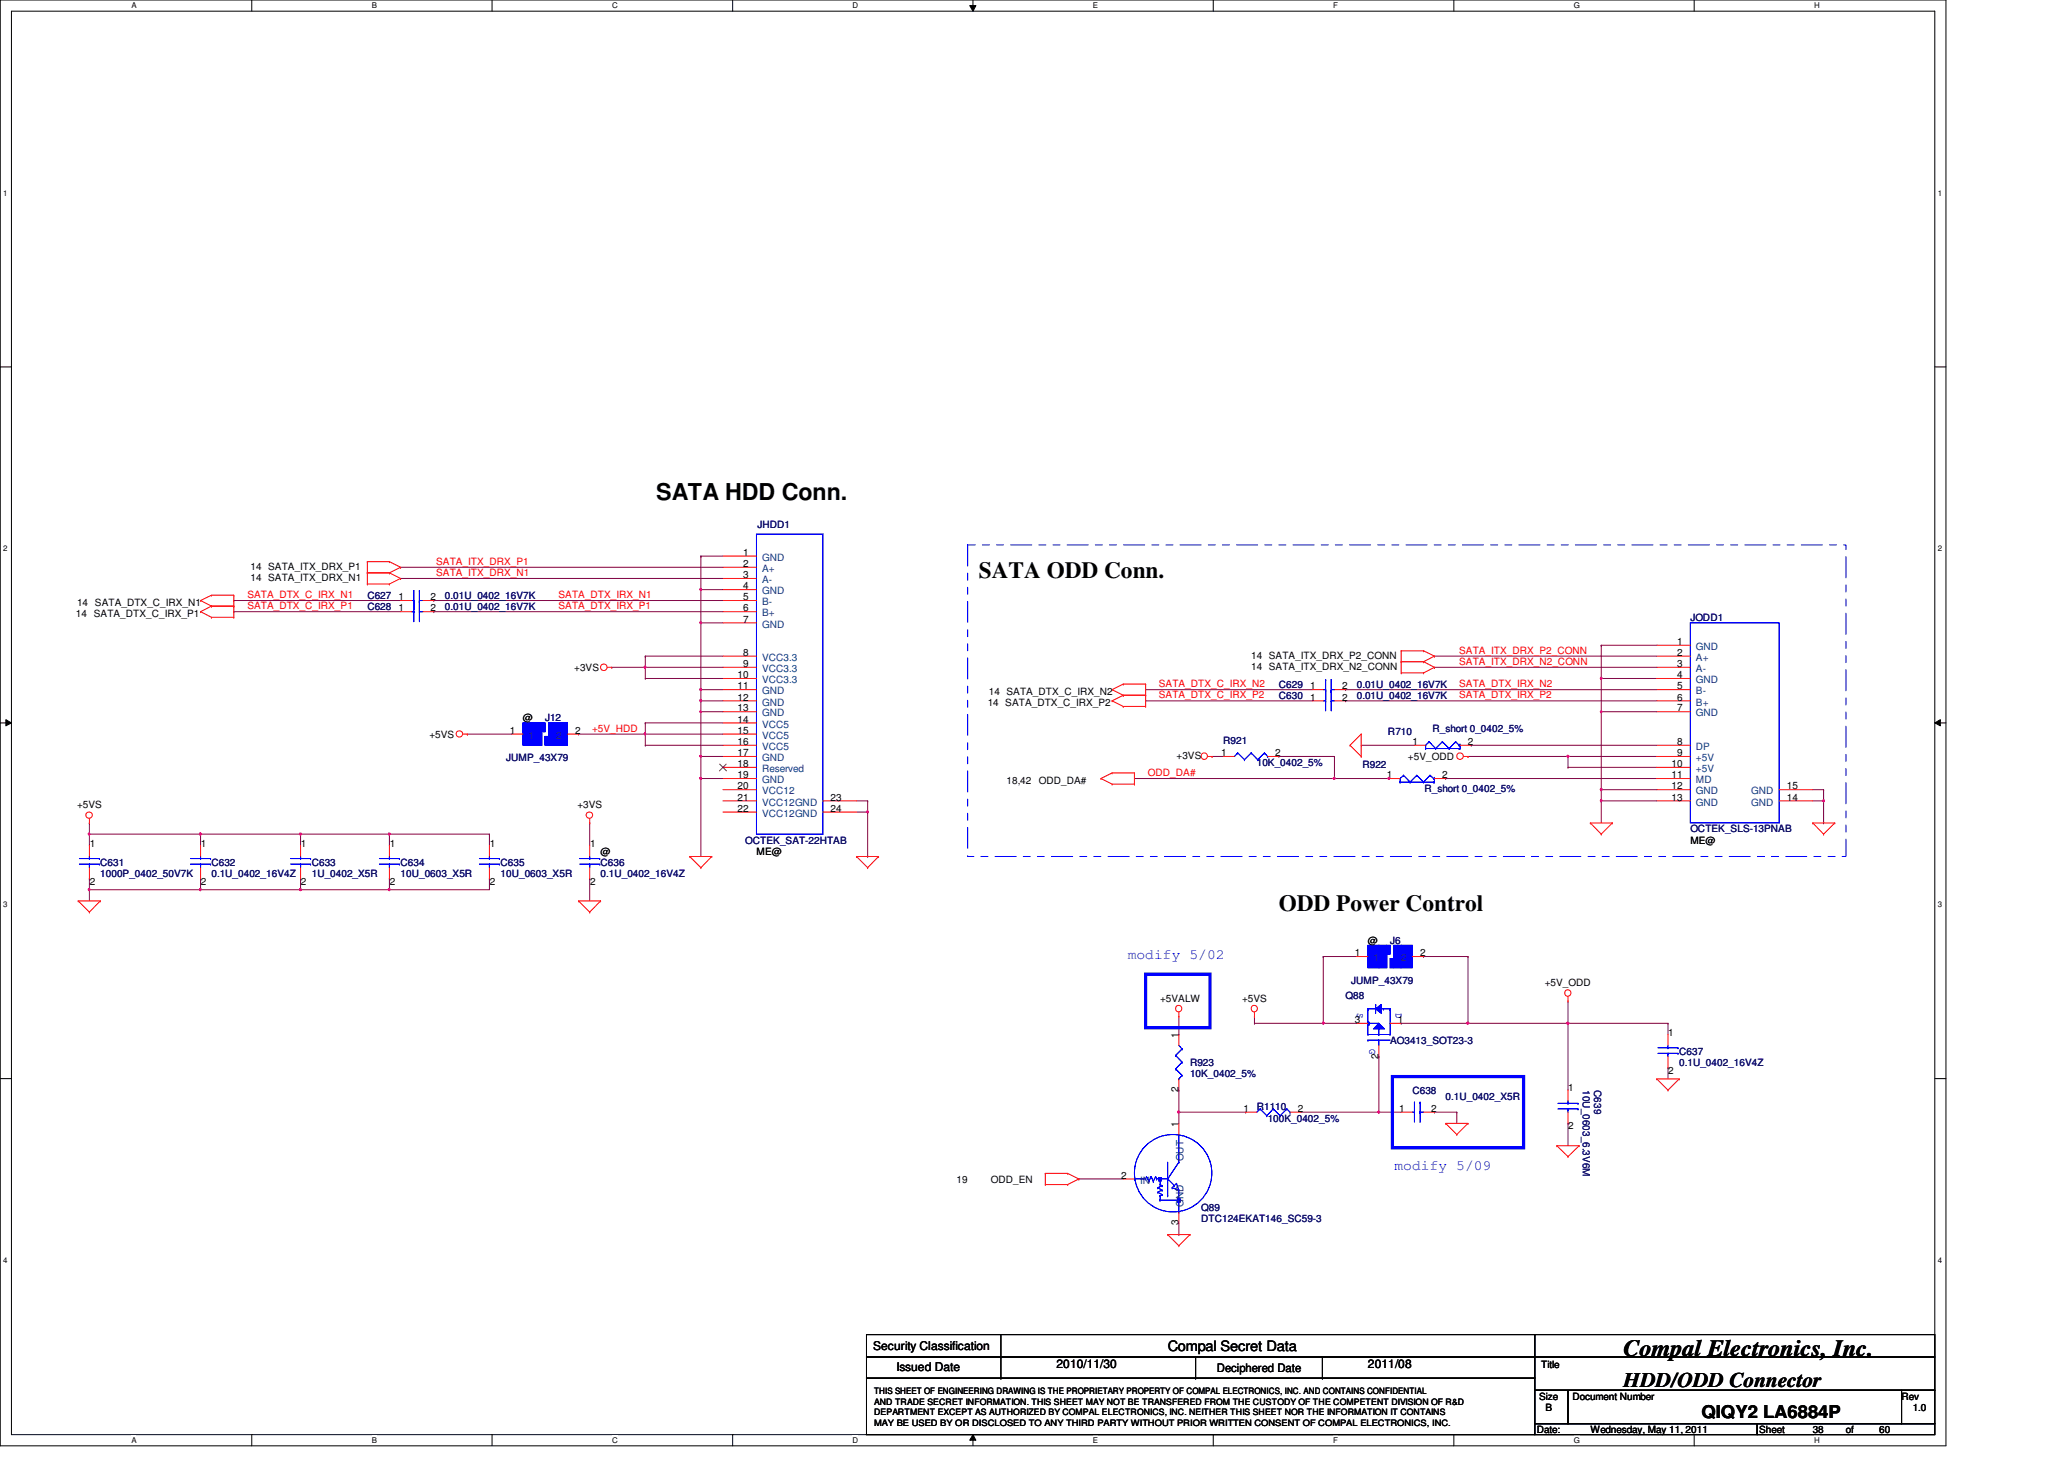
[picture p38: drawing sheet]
<svg xmlns="http://www.w3.org/2000/svg" width="297mm" height="210mm" viewBox="0 0 297 210" stroke-linecap="round" stroke-linejoin="round" font-family="sans-serif">
<defs><g id="words">
<g font-size="3.3">
<text x="94.4" y="72">SATA HDD Conn.</text>
<text x="140.9" y="83.1">SATA ODD Conn.</text>
<text x="184" y="131.1">ODD Power Control</text>
<text x="233.7" y="195.1">Compal Electronics, Inc.</text>
</g>
<text font-size="3" x="233.7" y="199.5">HDD/ODD Connector</text>
<text font-size="2.5" x="244.9" y="204">QIQY2 LA6884P</text>
<g font-size="2.1" fill="#00f">
<text x="162.3" y="138">modify 5/02</text>
<text x="200.7" y="168.3">modify 5/09</text>
</g>
<text font-size="2.1" x="168" y="194.4">Compal Secret Data</text>
<g font-size="1.7">
<text x="125.7" y="194.3">Security Classification</text>
<text x="129" y="197.3">Issued Date</text>
<text x="152" y="196.8">2010/11/30</text>
<text x="175.1" y="197.4">Deciphered Date</text>
<text x="196.9" y="196.8">2011/08</text>
</g>
<g font-size="1.4" fill="#000080">
<text x="109" y="75.9">JHDD1</text>
<text x="52.9" y="86.2">C627</text>
<text x="52.9" y="87.7">C628</text>
<text x="64" y="86.2">0.01U_0402_16V7K</text>
<text x="64" y="87.7">0.01U_0402_16V7K</text>
<text x="243.3" y="89.4">JODD1</text>
<text x="184" y="100.6">C630</text>
<text x="184" y="99">C629</text>
<text x="195.3" y="100.6">0.01U_0402_16V7K</text>
<text x="195.3" y="99">0.01U_0402_16V7K</text>
<text x="78.4" y="103.8">J12</text>
<text x="176" y="107">R921</text>
<text x="199.8" y="105.7">R710</text>
<text x="206.1" y="105.4">R_short 0_0402_5%</text>
<text x="72.8" y="109.5">JUMP_43X79</text>
<text x="180.9" y="110.2">10K_0402_5%</text>
<text x="196.1" y="110.5">R922</text>
<text x="205" y="114">R_short 0_0402_5%</text>
<text x="243.3" y="119.8">OCTEK_SLS-13PNAB</text>
<text x="14.4" y="124.6">C631</text>
<text x="30.4" y="124.6">C632</text>
<text x="44.9" y="124.6">C633</text>
<text x="57.6" y="124.6">C634</text>
<text x="72" y="124.6">C635</text>
<text x="86.4" y="124.6">C636</text>
<text x="107.3" y="121.4">OCTEK_SAT-22HTAB</text>
<text x="14.4" y="126.2">1000P_0402_50V7K</text>
<text x="30.4" y="126.2">0.1U_0402_16V4Z</text>
<text x="44.9" y="126.2">1U_0402_X5R</text>
<text x="57.6" y="126.2">10U_0603_X5R</text>
<text x="72" y="126.2">10U_0603_X5R</text>
<text x="86.4" y="126.2">0.1U_0402_16V4Z</text>
<text x="200" y="135.8">J6</text>
<text x="193.7" y="143.8">Q88</text>
<text x="194.5" y="141.5">JUMP_43X79</text>
<text x="171.3" y="153.4">R923</text>
<text x="171.3" y="155">10K_0402_5%</text>
<text x="200" y="150.2">AO3413_SOT23-3</text>
<text x="241.7" y="151.8">C637</text>
<text x="241.7" y="153.4">0.1U_0402_16V4Z</text>
<text x="180.9" y="159.8">R1110</text>
<text x="182.4" y="161.4">100K_0402_5%</text>
<text x="203.3" y="157.4">C638</text>
<text x="208" y="158.2">0.1U_0402_X5R</text>
<text x="227.8" y="156.8" transform="rotate(90 227.8 156.8)">10U_0603_6.3V6M</text>
<text x="229.4" y="156.8" transform="rotate(90 229.4 156.8)">C639</text>
<text x="172.9" y="174.2">Q89</text>
<text x="172.9" y="175.8">DTC124EKAT146_SC59-3</text>
</g>
<g font-size="1.4">
<text x="36.1" y="82">14 SATA_ITX_DRX_P1</text>
<text x="36.1" y="83.6">14 SATA_ITX_DRX_N1</text>
<text x="107" y="80">1</text>
<text x="107" y="81.6">2</text>
<text x="107" y="83.2">3</text>
<text x="10.9" y="88.7">14 SATA_DTX_C_IRX_P1</text>
<text x="11.1" y="87.1">14 SATA_DTX_C_IRX_N1</text>
<text x="57.4" y="86.4">1</text>
<text x="57.4" y="88">1</text>
<text x="62" y="86.4">2</text>
<text x="62" y="88">2</text>
<text x="107" y="84.8">4</text>
<text x="107" y="89.6">7</text>
<text x="107" y="86.4">5</text>
<text x="107" y="88">6</text>
<text x="107" y="94.4">8</text>
<text x="107" y="96">9</text>
<text x="180.1" y="94.8">14 SATA_ITX_DRX_P2_CONN</text>
<text x="241.4" y="92.8">1</text>
<text x="241.4" y="94.4">2</text>
<text x="241.4" y="96">3</text>
<text x="82.6" y="96.6">+3VS</text>
<text x="106.2" y="97.6">10</text>
<text x="106.2" y="99.2">11</text>
<text x="106.2" y="100.8">12</text>
<text x="142.1" y="101.5">14 SATA_DTX_C_IRX_P2</text>
<text x="142.3" y="99.9">14 SATA_DTX_C_IRX_N2</text>
<text x="180.1" y="96.4">14 SATA_ITX_DRX_N2_CONN</text>
<text x="188.5" y="100.8">1</text>
<text x="188.5" y="99.2">1</text>
<text x="193.1" y="100.8">2</text>
<text x="193.1" y="99.2">2</text>
<text x="241.4" y="97.6">4</text>
<text x="241.4" y="99.2">5</text>
<text x="241.4" y="100.8">6</text>
<text x="61.8" y="106.2">+5VS</text>
<text x="73.4" y="105.6">1</text>
<text x="75.3" y="103.8">@</text>
<text x="82.8" y="105.6">2</text>
<text x="106.2" y="102.4">13</text>
<text x="106.2" y="104">14</text>
<text x="106.2" y="105.6">15</text>
<text x="106.2" y="107.2">16</text>
<text x="203.3" y="107.2">1</text>
<text x="211.2" y="107.2">2</text>
<text x="241.4" y="102.4">7</text>
<text x="241.4" y="107.2">8</text>
<text x="106.2" y="108.8">17</text>
<text x="106.2" y="110.4">18</text>
<text x="106.2" y="112">19</text>
<text x="106.2" y="113.6">20</text>
<text x="144.8" y="112.7">18,42</text>
<text x="149.5" y="112.7">ODD_DA#</text>
<text x="169.3" y="109.2">+3VS</text>
<text x="175.7" y="108.8">1</text>
<text x="183.5" y="108.8">2</text>
<text x="199.6" y="112">1</text>
<text x="202.6" y="109.4">+5V_ODD</text>
<text x="207.5" y="112">2</text>
<text x="240.6" y="110.4">10</text>
<text x="240.6" y="112">11</text>
<text x="240.6" y="113.6">12</text>
<text x="241.4" y="108.8">9</text>
<text x="257.1" y="113.6">15</text>
<text x="11.1" y="116.2">+5VS</text>
<text x="83.1" y="116.2">+3VS</text>
<text x="106.2" y="115.2">21</text>
<text x="106.2" y="116.8">22</text>
<text x="119.5" y="115.2">23</text>
<text x="119.5" y="116.8">24</text>
<text x="240.6" y="115.2">13</text>
<text x="257.1" y="115.2">14</text>
<text x="12.9" y="121.8">1</text>
<text x="28.9" y="121.8">1</text>
<text x="43.3" y="121.8">1</text>
<text x="56.1" y="121.8">1</text>
<text x="70.5" y="121.8">1</text>
<text x="84.9" y="121.8">1</text>
<text x="86.4" y="123">@</text>
<text x="108.9" y="123">ME@</text>
<text x="243.3" y="121.4">ME@</text>
<text x="12.9" y="127.3">2</text>
<text x="28.9" y="127.3">2</text>
<text x="43.3" y="127.3">2</text>
<text x="56.1" y="127.3">2</text>
<text x="70.5" y="127.3">2</text>
<text x="84.9" y="127.3">2</text>
<text x="195" y="137.6">1</text>
<text x="196.9" y="135.8">@</text>
<text x="204.4" y="137.6">2</text>
<text x="222.3" y="141.8">+5V_ODD</text>
<text x="166.9" y="144.1">+5VALW</text>
<text x="169.6" y="149.3" transform="rotate(-90 169.6 149.3)">1</text>
<text x="178.8" y="144.1">+5VS</text>
<text x="195" y="147.2">3</text>
<text x="201.1" y="147.2">1</text>
<text x="240.1" y="149">1</text>
<text x="198.4" y="152.3" transform="rotate(-90 198.4 152.3)">2</text>
<text x="240.1" y="154.5">2</text>
<text x="169.6" y="157.1" transform="rotate(-90 169.6 157.1)">2</text>
<text x="179" y="160">1</text>
<text x="186.8" y="160">2</text>
<text x="201.4" y="160">1</text>
<text x="206" y="160">2</text>
<text x="225.7" y="157">1</text>
<text x="169.6" y="162.1" transform="rotate(-90 169.6 162.1)">1</text>
<text x="225.7" y="162.5">2</text>
<text x="137.7" y="170.2">19</text>
<text x="142.6" y="170.2">ODD_EN</text>
<text x="161.4" y="169.6">2</text>
<text x="169.6" y="176.3" transform="rotate(-90 169.6 176.3)">3</text>
<text x="221.8" y="196.7">Title</text>
<text x="221.5" y="201.4">Size</text>
<text x="222.4" y="203">B</text>
<text x="226.3" y="201.4">Document Number</text>
<text x="273.7" y="201.4">Rev</text>
<text x="275.3" y="203">1.0</text>
<text x="221.2" y="206.2">Date:</text>
<text x="228.9" y="206.2">Wednesday, May 11, 2011</text>
<text x="253.2" y="206.2">Sheet</text>
<text x="260.9" y="206.2">38</text>
<text x="265.7" y="206.2">of</text>
<text x="270.4" y="206.2">60</text>
</g>
<g font-size="1.4" fill="#f00">
<text x="62.8" y="82.9">SATA_ITX_DRX_N1</text>
<text x="62.8" y="81.3">SATA_ITX_DRX_P1</text>
<text x="35.6" y="87.7">SATA_DTX_C_IRX_P1</text>
<text x="35.6" y="86.1">SATA_DTX_C_IRX_N1</text>
<text x="80.4" y="86.1">SATA_DTX_IRX_N1</text>
<text x="80.4" y="87.7">SATA_DTX_IRX_P1</text>
<text x="210" y="95.7">SATA_ITX_DRX_N2_CONN</text>
<text x="210" y="94.1">SATA_ITX_DRX_P2_CONN</text>
<text x="166.8" y="98.9">SATA_DTX_C_IRX_N2</text>
<text x="166.8" y="100.5">SATA_DTX_C_IRX_P2</text>
<text x="210" y="100.5">SATA_DTX_IRX_P2</text>
<text x="210" y="98.9">SATA_DTX_IRX_N2</text>
<text x="85.2" y="105.3">+5V_HDD</text>
<text x="165.2" y="111.7">ODD_DA#</text>
</g>
<g font-size="1.4" fill="#004080">
<text x="109.7" y="80.7">GND</text>
<text x="109.7" y="82.3">A+</text>
<text x="109.7" y="83.9">A-</text>
<text x="109.7" y="85.5">GND</text>
<text x="109.7" y="87.1">B-</text>
<text x="109.7" y="88.7">B+</text>
<text x="109.7" y="90.3">GND</text>
<text x="109.7" y="95.1">VCC3.3</text>
<text x="244.1" y="93.5">GND</text>
<text x="244.1" y="95.1">A+</text>
<text x="109.7" y="96.7">VCC3.3</text>
<text x="109.7" y="98.3">VCC3.3</text>
<text x="109.7" y="99.9">GND</text>
<text x="109.7" y="101.5">GND</text>
<text x="244.1" y="96.7">A-</text>
<text x="244.1" y="98.3">GND</text>
<text x="244.1" y="99.9">B-</text>
<text x="244.1" y="101.5">B+</text>
<text x="76.1" y="106.3">1</text>
<text x="80" y="106.3">2</text>
<text x="109.7" y="103.1">GND</text>
<text x="109.7" y="104.7">VCC5</text>
<text x="109.7" y="106.3">VCC5</text>
<text x="109.7" y="107.9">VCC5</text>
<text x="244.1" y="103.1">GND</text>
<text x="244.1" y="107.9">DP</text>
<text x="109.7" y="109.5">GND</text>
<text x="109.7" y="111.1">Reserved</text>
<text x="109.7" y="112.7">GND</text>
<text x="244.1" y="109.5">+5V</text>
<text x="244.1" y="111.1">+5V</text>
<text x="244.1" y="112.7">MD</text>
<text x="109.7" y="114.3">VCC12</text>
<text x="109.7" y="115.9">VCC12GND</text>
<text x="109.7" y="117.5">VCC12GND</text>
<text x="244.1" y="114.3">GND</text>
<text x="244.1" y="115.9">GND</text>
<text x="252" y="115.9">GND</text>
<text x="252" y="114.3">GND</text>
<text x="197.7" y="138.3">1</text>
<text x="201.7" y="138.3">2</text>
<text x="170.3" y="167.1" transform="rotate(-90 170.3 167.1)">OUT</text>
<text x="164.1" y="170.3">IN</text>
<text x="170.3" y="173.6" transform="rotate(-90 170.3 173.6)">GND</text>
</g>
<g font-size="1.4" fill="#00f">
<text x="195.3" y="145.8" transform="rotate(90 195.3 145.8)">S</text>
<text x="200.9" y="145.8" transform="rotate(90 200.9 145.8)">D</text>
<text x="197.1" y="150.9" transform="rotate(90 197.1 150.9)">G</text>
</g>
<g font-size="1.3">
<text x="125.8" y="200.6">THIS SHEET OF ENGINEERING DRAWING IS THE PROPRIETARY PROPERTY OF COMPAL ELECTRONICS, INC. AND CONTAINS CONFIDENTIAL</text>
<text x="125.8" y="202.1">AND TRADE SECRET INFORMATION. THIS SHEET MAY NOT BE TRANSFERED FROM THE CUSTODY OF THE COMPETENT DIVISION OF R&amp;D</text>
<text x="125.8" y="203.6">DEPARTMENT EXCEPT AS AUTHORIZED BY COMPAL ELECTRONICS, INC. NEITHER THIS SHEET NOR THE INFORMATION IT CONTAINS</text>
<text x="125.8" y="205.1">MAY BE USED BY OR DISCLOSED TO ANY THIRD PARTY WITHOUT PRIOR WRITTEN CONSENT OF COMPAL ELECTRONICS, INC.</text>
</g>
<g font-size="1.1">
<text x="18.9" y="1.1">A</text>
<text x="53.5" y="1.1">B</text>
<text x="88.1" y="1.1">C</text>
<text x="122.7" y="1.1">D</text>
<text x="157.3" y="1.1">E</text>
<text x="191.9" y="1.1">F</text>
<text x="226.5" y="1.1">G</text>
<text x="261.1" y="1.1">H</text>
<text x=".5" y="28.1">1</text>
<text x="278.9" y="28.1">1</text>
<text x=".5" y="79.3">2</text>
<text x="278.9" y="79.3">2</text>
<text x=".5" y="130.5">3</text>
<text x="278.9" y="130.5">3</text>
<text x=".5" y="181.7">4</text>
<text x="278.9" y="181.7">4</text>
<text x="18.9" y="207.5">A</text>
<text x="53.5" y="207.5">B</text>
<text x="88.1" y="207.5">C</text>
<text x="122.7" y="207.5">D</text>
<text x="157.3" y="207.5">E</text>
<text x="191.9" y="207.5">F</text>
<text x="226.5" y="207.5">G</text>
<text x="261.1" y="207.5">H</text>
</g>
</g></defs>
<path d="M0 0h280.1v208h-280.1zM1.6 1.6h276.8v204.8h-276.8z" fill="none" stroke="#000" stroke-width=".14"/>
<g fill="#fff">
<path d="M18.9 .2h.7v1.2h-.7z"/>
<path d="M18.9 206.6h.7v1.2h-.7z"/>
</g>
<path d="M36.2 0v1.6M36.2 206.4v1.6" fill="none" stroke="#000" stroke-width=".14"/>
<g fill="#fff">
<path d="M53.5 .2h.7v1.2h-.7z"/>
<path d="M53.5 206.6h.7v1.2h-.7z"/>
</g>
<path d="M70.8 0v1.6M70.8 206.4v1.6" fill="none" stroke="#000" stroke-width=".14"/>
<g fill="#fff">
<path d="M88.1 .2h.7v1.2h-.7z"/>
<path d="M88.1 206.6h.7v1.2h-.7z"/>
</g>
<path d="M105.4 0v1.6M105.4 206.4v1.6" fill="none" stroke="#000" stroke-width=".14"/>
<g fill="#fff">
<path d="M122.7 .2h.8v1.2h-.8z"/>
<path d="M122.7 206.6h.8v1.2h-.8z"/>
</g>
<path d="M139.6 .8h.8l-.4 .8zM140 0v1.6M140 206.4l.4 .8h-.8zM140 206.4v1.6" fill="none" stroke="#000" stroke-width=".14"/>
<path d="M139.6 .8h.8l-.4 .8zM140 206.4l.4 .8h-.8z" fill="#000"/>
<g fill="#fff">
<path d="M157.3 .2h.7v1.2h-.7z"/>
<path d="M157.3 206.6h.7v1.2h-.7z"/>
</g>
<path d="M174.6 0v1.6M174.6 206.4v1.6" fill="none" stroke="#000" stroke-width=".14"/>
<g fill="#fff">
<path d="M191.9 .2h.6v1.2h-.6z"/>
<path d="M191.9 206.6h.6v1.2h-.6z"/>
</g>
<path d="M209.2 0v1.6M209.2 206.4v1.6" fill="none" stroke="#000" stroke-width=".14"/>
<g fill="#fff">
<path d="M226.5 .2h.8v1.2h-.8z"/>
<path d="M226.5 206.6h.8v1.2h-.8z"/>
</g>
<path d="M243.8 0v1.6M243.8 206.4v1.6" fill="none" stroke="#000" stroke-width=".14"/>
<g fill="#fff">
<path d="M261.1 .2h.7v1.2h-.7z"/>
<path d="M261.1 206.6h.7v1.2h-.7z"/>
<path d="M.5 27.2h.6v1.2h-.6z"/>
<path d="M278.9 27.2h.6v1.2h-.6z"/>
<path d="M.5 78.4h.6v1.1h-.6z"/>
<path d="M278.9 78.4h.6v1.1h-.6z"/>
</g>
<path d="M0 52.8h1.6M278.4 52.8h1.7" fill="none" stroke="#000" stroke-width=".14"/>
<g fill="#fff">
<path d="M.5 129.6h.6v1.2h-.6z"/>
<path d="M278.9 129.6h.6v1.2h-.6z"/>
</g>
<path d="M0 104h1.6M.8 103.5l.8 .5-.8 .4zM278.4 104l.8-.5v.9zM278.4 104h1.7" fill="none" stroke="#000" stroke-width=".14"/>
<path d="M.8 103.5l.8 .5-.8 .4zM278.4 104l.8-.5v.9z" fill="#000"/>
<g fill="#fff">
<path d="M.5 180.7h.6v1.2h-.6z"/>
<path d="M278.9 180.7h.6v1.2h-.6z"/>
</g>
<path d="M0 155.2h1.6M278.4 155.2h1.7" fill="none" stroke="#000" stroke-width=".14"/>
<g fill="none" stroke="#800040" stroke-width=".14">
<path d="M33.6 88h.1M33.6 88h24M92.9 94.4h.1M92.9 94.4v1.6M12.9 118.4h.1M12.9 118.4v1.6M100.9 102.4h.1M100.9 102.4v6.4M230.4 102.4h.1M230.4 102.4h8M28.9 126.4h.1M28.9 126.4v1.6"/>
<path d="M43.3 128h.1M43.3 128h12.7"/>
</g>
<path d="M55.9 127.9h.2v.2h-.2z" fill-rule="evenodd" fill="#f0f"/>
<path d="M55.9 127.9h.2v.2h-.2z" fill="none" stroke="#f0f" stroke-width=".14"/>
<path d="M43.1 127.9h.2v.2h-.2z" fill-rule="evenodd" fill="#f0f"/>
<path d="M43.1 127.9h.2v.2h-.2z" fill="none" stroke="#f0f" stroke-width=".14"/>
<path d="M92.9 96h.1M92.9 96h11.1M92.9 105.6h.1M92.9 105.6v1.6" fill="none" stroke="#800040" stroke-width=".14"/>
<path d="M92.7 95.9l.3 .1-.2 .1z" fill-rule="evenodd" fill="#f0f"/>
<path d="M92.7 95.9l.3 .1-.2 .1z" fill="none" stroke="#f0f" stroke-width=".14"/>
<path d="M62.4 86.4h.1M62.4 86.4h41.6M100.9 100.8h.1M100.9 100.8v1.6" fill="none" stroke="#800040" stroke-width=".14"/>
<path d="M100.7 100.7h.2v.2h-.2z" fill-rule="evenodd" fill="#f0f"/>
<path d="M100.7 100.7h.2v.2h-.2z" fill="none" stroke="#f0f" stroke-width=".14"/>
<path d="M33.6 86.4h.1M33.6 86.4h24M92.9 96h.1M92.9 97.6h.1M92.9 94.4h.1M92.9 96v1.6M92.9 97.6h11.1M92.9 94.4h11.1M230.4 102.4h.1M230.4 102.4v11.2M84.9 126.4h.1M84.9 126.4v3.2" fill="none" stroke="#800040" stroke-width=".14"/>
<path d="M230.3 102.3h.2v.2h-.2z" fill-rule="evenodd" fill="#f0f"/>
<path d="M230.3 102.3h.2v.2h-.2z" fill="none" stroke="#f0f" stroke-width=".14"/>
<path d="M225.7 108.8h.1M225.7 108.8h12.7" fill="none" stroke="#800040" stroke-width=".14"/>
<path d="M225.5 108.7l.3 .1-.2 .1z" fill-rule="evenodd" fill="#f0f"/>
<path d="M225.5 108.7l.3 .1-.2 .1z" fill="none" stroke="#f0f" stroke-width=".14"/>
<g fill="none" stroke="#800040" stroke-width=".14">
<path d="M62.4 88h.1M62.4 88h41.6M88 96h.1M88 96h4.9M100.9 80h.1M100.9 80v4.8M230.4 92.8h.1M230.4 97.6h.1M230.4 92.8h8M230.4 97.6h8M84.9 118.4h.1M84.9 118.4v3.2"/>
<path d="M100.9 112h.1M100.9 112h3.1M230.4 113.6h.1M230.4 113.6v1.6M12.9 128h.1M12.9 128v1.6M28.9 120h.1M28.9 120v1.6"/>
</g>
<path d="M230.3 113.5l.3 .1-.2 .1z" fill-rule="evenodd" fill="#f0f"/>
<path d="M230.3 113.5l.3 .1-.2 .1z" fill="none" stroke="#f0f" stroke-width=".14"/>
<path d="M100.9 99.2h.1M100.9 99.2v1.6M92.9 107.2h.1M92.9 107.2h11.1" fill="none" stroke="#800040" stroke-width=".14"/>
<path d="M100.7 100.7h.2v.2h-.2z" fill-rule="evenodd" fill="#f0f"/>
<path d="M100.7 100.7h.2v.2h-.2z" fill="none" stroke="#f0f" stroke-width=".14"/>
<path d="M100.7 99.1l.3 .1-.2 .1z" fill-rule="evenodd" fill="#f0f"/>
<path d="M100.7 99.1l.3 .1-.2 .1z" fill="none" stroke="#f0f" stroke-width=".14"/>
<path d="M100.9 100.8h.1M100.9 100.8h3.1M28.9 120h.1M28.9 120h14.4" fill="none" stroke="#800040" stroke-width=".14"/>
<path d="M28.7 119.9l.3 .1-.2 .1z" fill-rule="evenodd" fill="#f0f"/>
<path d="M28.7 119.9l.3 .1-.2 .1z" fill="none" stroke="#f0f" stroke-width=".14"/>
<path d="M230.4 115.2h.1M230.4 115.2h8" fill="none" stroke="#800040" stroke-width=".14"/>
<path d="M230.3 115.1l.3 .1-.2 .1z" fill-rule="evenodd" fill="#f0f"/>
<path d="M230.3 115.1l.3 .1-.2 .1z" fill="none" stroke="#f0f" stroke-width=".14"/>
<path d="M100.9 102.4h.1M100.9 102.4h3.1" fill="none" stroke="#800040" stroke-width=".14"/>
<path d="M100.7 102.3h.2v.2h-.2z" fill-rule="evenodd" fill="#f0f"/>
<path d="M100.7 102.3h.2v.2h-.2z" fill="none" stroke="#f0f" stroke-width=".14"/>
<path d="M92.9 105.6h.1M92.9 105.6h11.1" fill="none" stroke="#800040" stroke-width=".14"/>
<path d="M92.7 105.5l.3 .1-.2 .1z" fill-rule="evenodd" fill="#f0f"/>
<path d="M92.7 105.5l.3 .1-.2 .1z" fill="none" stroke="#f0f" stroke-width=".14"/>
<path d="M100.9 89.6h.1M100.9 89.6v9.6M225.7 110.4h.1M225.7 108.8h.1M225.7 110.4h12.7M225.7 108.8v1.6" fill="none" stroke="#800040" stroke-width=".14"/>
<path d="M100.7 89.5l.3 .1-.2 .1z" fill-rule="evenodd" fill="#f0f"/>
<path d="M100.7 89.5l.3 .1-.2 .1z" fill="none" stroke="#f0f" stroke-width=".14"/>
<path d="M230.4 97.6h.1M230.4 97.6v4.8M83.3 105.6h.1M92.9 104h.1M92.9 104v1.6h-9.6M12.9 120h.1M12.9 120v1.6" fill="none" stroke="#800040" stroke-width=".14"/>
<path d="M230.3 97.5l.3 .1-.2 .1z" fill-rule="evenodd" fill="#f0f"/>
<path d="M230.3 97.5l.3 .1-.2 .1z" fill="none" stroke="#f0f" stroke-width=".14"/>
<path d="M100.9 80h.1M100.9 80h3.1M12.9 126.4h.1M12.9 126.4v1.6M43.3 120h.1M43.3 120v1.6M43.3 120h12.7M56 126.4h.1M56 126.4v1.6" fill="none" stroke="#800040" stroke-width=".14"/>
<path d="M55.9 119.9h.2v.2h-.2z" fill-rule="evenodd" fill="#f0f"/>
<path d="M55.9 119.9h.2v.2h-.2z" fill="none" stroke="#f0f" stroke-width=".14"/>
<path d="M43.1 119.9h.2v.2h-.2z" fill-rule="evenodd" fill="#f0f"/>
<path d="M43.1 119.9h.2v.2h-.2z" fill="none" stroke="#f0f" stroke-width=".14"/>
<path d="M230.4 113.6h.1M230.4 113.6h8" fill="none" stroke="#800040" stroke-width=".14"/>
<path d="M230.3 113.5l.3 .1-.2 .1z" fill-rule="evenodd" fill="#f0f"/>
<path d="M230.3 113.5l.3 .1-.2 .1z" fill="none" stroke="#f0f" stroke-width=".14"/>
<path d="M100.9 108.8h.1M100.9 112h.1M100.9 108.8h3.1M100.9 112v11.2M230.4 115.2h.1M230.4 115.2v3.2M56 120h.1M56 128h.1M56 120v1.6M70.4 126.4h.1M70.4 126.4v1.6h-14.4" fill="none" stroke="#800040" stroke-width=".14"/>
<path d="M100.7 111.9l.3 .1-.2 .1z" fill-rule="evenodd" fill="#f0f"/>
<path d="M100.7 111.9l.3 .1-.2 .1z" fill="none" stroke="#f0f" stroke-width=".14"/>
<g fill="none" stroke="#800040" stroke-width=".14">
<path d="M100.9 84.8h.1M100.9 99.2h.1M100.9 84.8h3.1M100.9 99.2h3.1M230.4 92.8h.1M230.4 92.8v4.8M92.9 104h.1M92.9 104h11.1M28.9 128h.1M43.3 126.4h.1M43.3 126.4v1.6h-14.4M56 120h.1"/>
<path d="M56 120h14.4"/>
</g>
<path d="M28.7 127.9l.3 .1-.2 .1z" fill-rule="evenodd" fill="#f0f"/>
<path d="M28.7 127.9l.3 .1-.2 .1z" fill="none" stroke="#f0f" stroke-width=".14"/>
<path d="M12.9 128h.1M12.9 128h16" fill="none" stroke="#800040" stroke-width=".14"/>
<path d="M28.7 127.9l.3 .1-.2 .1z" fill-rule="evenodd" fill="#f0f"/>
<path d="M28.7 127.9l.3 .1-.2 .1z" fill="none" stroke="#f0f" stroke-width=".14"/>
<path d="M12.7 127.9l.2 .1-.1 .1z" fill-rule="evenodd" fill="#f0f"/>
<path d="M12.7 127.9l.2 .1-.1 .1z" fill="none" stroke="#f0f" stroke-width=".14"/>
<path d="M100.9 108.8h.1M100.9 108.8v3.2M70.4 120h.1M70.4 120v1.6" fill="none" stroke="#800040" stroke-width=".14"/>
<path d="M100.7 108.7h.2v.2h-.2z" fill-rule="evenodd" fill="#f0f"/>
<path d="M100.7 108.7h.2v.2h-.2z" fill="none" stroke="#f0f" stroke-width=".14"/>
<path d="M12.9 120h.1M12.9 120h16" fill="none" stroke="#800040" stroke-width=".14"/>
<path d="M28.7 119.9l.3 .1-.2 .1z" fill-rule="evenodd" fill="#f0f"/>
<path d="M28.7 119.9l.3 .1-.2 .1z" fill="none" stroke="#f0f" stroke-width=".14"/>
<path d="M12.7 119.9l.2 .1-.1 .1z" fill-rule="evenodd" fill="#f0f"/>
<path d="M12.7 119.9l.2 .1-.1 .1z" fill="none" stroke="#f0f" stroke-width=".14"/>
<g fill="none" stroke="#800040" stroke-width=".14">
<path d="M164.9 99.2h.1M164.9 99.2h24M193.7 99.2h.1M193.7 99.2h44.7M206.4 96h.1M206.4 94.4h.1M206.4 96h32M206.4 94.4h32M164.9 100.8h.1M164.9 100.8h24M193.7 100.8h.1M193.7 100.8h44.7"/>
<path d="M211.3 108.8h.1M211.3 108.8h14.4M211.3 147.2h.1M211.3 147.2h14.4M225.7 147.2h.1M225.7 144v12.8M240 153.6h.1M240 153.6v1.6M198.4 160h.1M198.4 160h3.3M206.4 160h.1M206.4 160h3.3"/>
<path d="M209.7 160h.1M209.7 160v1.6"/>
</g>
<path d="M211.1 147.1h.2v.2h-.2z" fill-rule="evenodd" fill="#f0f"/>
<path d="M211.1 147.1h.2v.2h-.2z" fill="none" stroke="#f0f" stroke-width=".14"/>
<path d="M190.4 147.2h.1M190.4 147.2h4.9" fill="none" stroke="#800040" stroke-width=".14"/>
<path d="M190.3 147.1l.3 .1-.2 .2z" fill-rule="evenodd" fill="#f0f"/>
<path d="M190.3 147.1l.3 .1-.2 .2z" fill="none" stroke="#f0f" stroke-width=".14"/>
<path d="M180.5 146.2h.1M180.5 146.2v1M198.4 152h.1M198.4 152v8M155.3 169.6h.1M155.3 169.6h6.4M169.7 177.6h.1M169.7 176v1.6" fill="none" stroke="#800040" stroke-width=".14"/>
<path d="M198.3 159.9l.3 .1-.2 .1z" fill-rule="evenodd" fill="#f0f"/>
<path d="M198.3 159.9l.3 .1-.2 .1z" fill="none" stroke="#f0f" stroke-width=".14"/>
<path d="M225.7 147.2h.1M225.7 147.2h14.3" fill="none" stroke="#800040" stroke-width=".14"/>
<path d="M225.5 147.1h.2v.2h-.2z" fill-rule="evenodd" fill="#f0f"/>
<path d="M225.5 147.1h.2v.2h-.2z" fill="none" stroke="#f0f" stroke-width=".14"/>
<path d="M169.7 160h.1M169.7 160v1.6" fill="none" stroke="#800040" stroke-width=".14"/>
<path d="M169.5 159.9h.2v.2h-.2z" fill-rule="evenodd" fill="#f0f"/>
<path d="M169.5 159.9h.2v.2h-.2z" fill="none" stroke="#f0f" stroke-width=".14"/>
<g fill="none" stroke="#800040" stroke-width=".14">
<path d="M163.3 112h.1M184 108.8h.1M184 108.8h8M192 108.8h.1M192 108.8v3.2h-28.7M190.4 137.6h.1M190.4 137.6h4.9M190.4 137.6v9.6h-9.9M204.9 137.6h.1M204.9 137.6h6.4M211.3 137.6h.1M211.3 137.6v9.6h-9.6"/>
<path d="M180.5 147.2h.1M201.7 147.2h.1M240 147.2h.1M240 147.2v1.6M225.7 161.6h.1M225.7 161.6v3.2"/>
</g>
<path d="M191.9 111.9h.2v.2h-.2z" fill-rule="evenodd" fill="#f0f"/>
<path d="M191.9 111.9h.2v.2h-.2z" fill="none" stroke="#f0f" stroke-width=".14"/>
<path d="M174.4 108.8h.1M174.4 108.8h1.6M199.9 112h.1" fill="none" stroke="#800040" stroke-width=".14"/>
<path d="M199.8 111.9l.2 .1-.1 .1z" fill-rule="evenodd" fill="#f0f"/>
<path d="M199.8 111.9l.2 .1-.1 .1z" fill="none" stroke="#f0f" stroke-width=".14"/>
<path d="M100.9 89.6h.1M100.9 84.8h.1M100.9 89.6h3.1M100.9 84.8v4.8M208 112h.1M208 112h30.4" fill="none" stroke="#800040" stroke-width=".14"/>
<path d="M100.7 84.7h.2v.2h-.2z" fill-rule="evenodd" fill="#f0f"/>
<path d="M100.7 84.7h.2v.2h-.2z" fill="none" stroke="#f0f" stroke-width=".14"/>
<path d="M123.3 115.2h1.6M124.9 115.2h.1M124.9 116.8h.1M124.9 115.2v1.6M211.7 107.2h.1M211.7 107.2h26.7M169.7 156.8h.1M169.7 156.8v3.2h9.6M179.3 160h.1M187.3 160h11.1M198.4 160h.1" fill="none" stroke="#800040" stroke-width=".14"/>
<path d="M124.7 116.7h.2v.2h-.2z" fill-rule="evenodd" fill="#f0f"/>
<path d="M124.7 116.7h.2v.2h-.2z" fill="none" stroke="#f0f" stroke-width=".14"/>
<path d="M123.3 116.8h1.6M124.9 116.8h.1M124.9 116.8v6.4M260.9 115.2h1.5M262.4 115.2h.1M124.9 123.2h.1" fill="none" stroke="#800040" stroke-width=".14"/>
<path d="M262.3 115.1l.3 .1-.2 .1z" fill-rule="evenodd" fill="#f0f"/>
<path d="M262.3 115.1l.3 .1-.2 .1z" fill="none" stroke="#f0f" stroke-width=".14"/>
<g fill="none" stroke="#800040" stroke-width=".14">
<path d="M57.6 83.2h.1M57.6 81.6h.1M57.6 83.2h46.4M57.6 81.6h46.4M67.3 105.6h.1M67.3 105.6h6.4M192 112h.1M192 112h7.9M195.9 107.2h.1M195.9 107.2h7.7M260.9 113.6h1.5M262.4 118.4h.1"/>
<path d="M262.4 113.6h.1M262.4 115.2h.1M262.4 113.6v4.8M169.7 148.8h.1M169.7 146.2v2.6"/>
</g>
<g fill="none" stroke="#f00" stroke-width=".14">
<path d="M28.9 86.4h.1M28.9 88h.1M28.9 86.4l1.5 .8M28.9 88l1.5 .8M30.4 85.6h.1M30.4 87.2h.1M30.4 88.8h.1M30.4 85.6h3.2M30.4 85.6l-1.5 .8M30.4 87.2h3.2M30.4 87.2l-1.5 .8M30.4 88.8h3.2"/>
<path d="M33.6 87.2h.1M33.6 85.6h.1M33.6 88.8h.1M33.6 85.6v3.2M52.9 82.4h.1M52.9 80.8h.1M52.9 84h.1M52.9 80.8h3.1M52.9 82.4h3.1M52.9 80.8v3.2M52.9 84h3.1M56 80.8h.1"/>
<path d="M56 82.4h.1M56 84h.1M56 80.8l1.6 .8M56 82.4l1.6 .8M57.6 81.6h.1M57.6 83.2h.1M57.6 81.6l-1.6 .8M57.6 83.2l-1.6 .8M87.4 96h.6M88 96h.1M160 99.2h.1M160 99.2l1.7 .8"/>
<path d="M161.7 98.4h.1M161.7 98.4h3.2M161.7 98.4l-1.7 .8M164.9 98.4h.1M164.9 98.4v3.2M201.7 95.2h.1M201.7 93.6h.1M201.7 96.8h.1M201.7 93.6h3.2M201.7 95.2h3.2M201.7 93.6v3.2M201.7 96.8h3.2"/>
<path d="M204.9 93.6h.1M204.9 95.2h.1M204.9 96.8h.1M204.9 93.6l1.5 .8M204.9 95.2l1.5 .8M206.4 94.4h.1M206.4 96h.1M206.4 94.4l-1.5 .8M206.4 96l-1.5 .8M12.9 118.4h.1M12.9 117.8v.6M66.6 105.6h.7"/>
<path d="M67.3 105.6h.1M84.9 118.4h.1M84.9 117.8v.6M158.4 112h.1M158.4 112l1.6 .8M160 100.8h.1M160 111.2h.1M160 112.8h.1M160 100.8l1.7 .8M160 111.2h3.3M160 111.2l-1.6 .8M160 112.8h3.3"/>
<path d="M161.7 100h.1M161.7 101.6h.1M161.7 100h3.2M161.7 100l-1.7 .8M161.7 101.6h3.2M163.3 112.8h.1M163.3 111.2h.1M163.3 111.2v1.6M164.9 101.6h.1M164.9 100h.1M173.8 108.8h.6M174.4 108.8h.1"/>
<path d="M194.3 107.2h.1M194.3 107.2l1.6 1.6M195.9 105.6h.1M195.9 108.8h.1M195.9 105.6v3.2M195.9 105.6l-1.6 1.6M210.6 108.8h.7M211.3 108.8h.1M228.9 118.4h.1M228.9 118.4h3.1M228.9 118.4l1.5 1.6M232 118.4h.1"/>
<path d="M232 118.4l-1.6 1.6M260.9 118.4h.1M260.9 118.4h3.1M260.9 118.4l1.5 1.6M264 118.4h.1M264 118.4l-1.6 1.6M11.3 129.6h.1M11.3 129.6h3.1M11.3 129.6l1.6 1.6M12.9 131.2h.1M14.4 129.6h.1M14.4 129.6l-1.5 1.6"/>
<path d="M83.3 129.6h.1M83.3 129.6h3.1M83.3 129.6l1.6 1.6M84.9 131.2h.1M86.4 129.6h.1M86.4 129.6l-1.5 1.6M99.3 123.2h.1M99.3 123.2h3.1M99.3 123.2l1.6 1.6M100.9 124.8h.1M102.4 123.2h.1M102.4 123.2l-1.5 1.6"/>
<path d="M123.3 123.2h.1M123.3 123.2h3.1M123.3 123.2l1.6 1.6M124.9 124.8h.1M126.4 123.2h.1M126.4 123.2l-1.5 1.6M230.4 120h.1M262.4 120h.1M169.7 146.2h.1M169.7 145.6v.6M180.5 146.2h.1M180.5 145.6v.6"/>
<path d="M225.7 144h.1M225.7 143.4v.6M225.7 156.8v1.6M238.4 155.2h.1M238.4 155.2h3.3M238.4 155.2l1.6 1.6M240 156.8h.1M241.7 155.2h.1M241.7 155.2l-1.7 1.6M150.4 170.4h.1M150.4 168.8h.1M150.4 168.8h3.3"/>
<path d="M150.4 170.4h3.3M150.4 168.8v1.6M153.7 168.8h.1M153.7 170.4h.1M153.7 168.8l1.6 .8M155.3 169.6h.1M155.3 169.6l-1.6 .8M161.7 169.6h1.6M168 177.6h.1M168 177.6h3.3M168 177.6l1.7 1.6M169.7 179.2h.1"/>
<path d="M169.7 161.6v1.6M169.7 174.4v1.6M171.3 177.6h.1M171.3 177.6l-1.6 1.6M208 161.6h.1M208 161.6h3.3M208 161.6l1.7 1.6M209.7 163.2h.1M211.3 161.6h.1M211.3 161.6l-1.6 1.6M224 164.8h.1M224 164.8h3.3"/>
<path d="M224 164.8l1.7 1.6M225.7 166.4h.1M225.7 160v1.6M227.3 164.8h.1M227.3 164.8l-1.6 1.6"/>
<circle cx="86.9" cy="96" r=".47"/>
<circle cx="12.8" cy="117.3" r=".46"/>
<circle cx="66.1" cy="105.6" r=".46"/>
<circle cx="84.8" cy="117.3" r=".46"/>
<circle cx="173.3" cy="108.8" r=".46"/>
<circle cx="210.1" cy="108.8" r=".47"/>
<circle cx="169.6" cy="145.1" r=".46"/>
<circle cx="180.5" cy="145.1" r=".46"/>
<circle cx="225.6" cy="142.9" r=".46"/>
</g>
<g fill="none" stroke="#000" stroke-width=".14">
<path d="M124.7 192h96.2v3.2h-96.2zM124.7 195.2h96.2v3.1h-96.2zM124.7 198.3h96.2v8.1h-96.2zM144 195.2h.1M144 198.3h.1M144 192v6.3M172.1 198.3h.1M172.1 195.2v3.1M190.3 198.3h.1M190.3 195.2v3.1M220.9 192h57.5v3.2h-57.5zM220.9 195.2h57.5v4.8h-57.5z"/>
<path d="M220.9 200h4.8v4.8h-4.8zM220.9 204.8h32v1.6h-32zM225.7 200h48v4.8h-48zM252.9 204.8h25.5v1.6h-25.5zM273.7 200h4.7v4.8h-4.7z"/>
</g>
<path d="M139.3 78.4h126.4v44.8h-126.4z" fill="none" stroke="#00f" stroke-width=".14" stroke-dasharray="3 1 1 1 1 1"/>
<path d="M164.9 140.2h9.2v7.7h-9.2zM200.4 154.9h18.9v10.2h-18.9z" fill="none" stroke="#00f" stroke-width=".47"/>
<g fill="none" stroke="#00f" stroke-width=".14">
<path d="M224.2 159.5h2.9M224.2 158.7h2.9M225.7 158.7h.1M225.7 159.5h.1M225.7 158.4v.3M225.7 159.5v.5M227.1 159.5h.1M227.1 158.7h.1M163.3 169.6h.1M163.3 169.6h1.6M164.9 169.6h.1M165 169.3h.1"/>
<path d="M165 169.3l.3 .7M165 169.3l-.1 .3M165.3 170h.1M165.7 169.3h.1M165.7 169.3l.3 .7M165.7 169.3l-.4 .7M166 170h.1M166.3 169.3h.1M166.3 169.3l.1 .3M166.3 169.3l-.3 .7M166.4 169.6h.1M166.4 169.6h1.6"/>
<path d="M166.6 170.9h.1M166.6 171.5h.1M166.6 170.9l.6 .3M166.6 171.5l.6 .4M166.8 169.4h.1M166.8 169.8h.1M166.8 169.8h.3M166.8 169.4h.3M166.8 169.4v.4M166.9 170.4h.1M166.9 172h.1M166.9 172.7h.1"/>
<path d="M166.9 169.6v.8M166.9 172v.7M166.9 170.4l.3 .2M166.9 172.7h2.8M167.1 169.8h.1M167.1 169.4h.1M167.1 169.4v.4M167.2 170.6h.1M167.2 171.2h.1M167.2 171.9h.1M167.2 170.6l-.6 .3M167.2 171.2l-.6 .3"/>
<path d="M167.2 171.9l-.3 .1M168 169.6h.1M168 172h.1M168 167.2v4.8M168 169.6l1 1M168.7 170.9h.1M168.7 170.9l1 .3M169 170.6h.1M169.3 170.3h.1M169.3 170.3l.4 .9M169.3 170.3l-.6 .6M169.5 172.5h.1"/>
<path d="M169.5 172.8h.1M169.5 172.5v.3M169.5 172.5h.3M169.5 172.8h.3M169.7 167.2h.1M169.7 174.4h.1M169.7 172.7h.1M169.7 171.2h.1M169.7 163.2v4M169.7 171.2v3.2M169.7 167.2l-1.7 2.4M169.8 172.5h.1"/>
<path d="M169.8 172.8h.1M169.8 172.5v.3"/>
<circle cx="168.8" cy="168.8" r="5.6"/>
</g>
<path d="M198.4 147.2l.8 .8h-1.5z" fill="#00f"/>
<path d="M198.4 147.2l.8 .8h-1.5z" fill="none" stroke="#00f" stroke-width=".14"/>
<path d="M198 145.1l.8-.6v1.3z" fill="#00f"/>
<g fill="none" stroke="#00f" stroke-width=".14">
<path d="M196.9 148.8h.1M196.9 147.2h.1M196.9 149.6h.1M196.9 145.1h.1M196.9 147.1h.1M196.9 148.8h3.1M196.9 145.1v3.7M196.9 147.2h1.5M196.9 149.6h3.1M196.9 145.1h1.1M196.9 147.4h.1M197 147.4h.1"/>
<path d="M197 147.1h.1M197 147.1v.3M198 145.1l.8-.6v1.3zM198 145.1h.1M198 144.5h.1M198 144.5v1.3M198.4 147.2h.1M198.4 149.6h.1M198.4 148.8h.1M198.4 148v.8M198.4 149.6v.8M198.8 145.1h1.2"/>
<path d="M199.1 145.1h.1M200 148.8h.1M200 145.1h.1M200 145.1v3.7"/>
</g>
<path d="M198.4 147.2l.8 .8h-1.5z" fill="#00f"/>
<path d="M198.4 147.2l.8 .8h-1.5z" fill="none" stroke="#00f" stroke-width=".14"/>
<path d="M198 145.1l.8-.6v1.3z" fill="#00f"/>
<g fill="none" stroke="#00f" stroke-width=".14">
<path d="M196.9 148.8h.1M196.9 147.2h.1M196.9 149.6h.1M196.9 145.1h.1M196.9 147.1h.1M196.9 148.8h3.1M196.9 145.1v3.7M196.9 147.2h1.5M196.9 149.6h3.1M196.9 145.1h1.1M196.9 147.4h.1M197 147.4h.1"/>
<path d="M197 147.1h.1M197 147.1v.3M198 145.1l.8-.6v1.3zM198 145.1h.1M198 144.5h.1M198 144.5v1.3M198.4 147.2h.1M198.4 149.6h.1M198.4 148.8h.1M198.4 148v.8M198.4 149.6v.8M198.8 145.1h1.2"/>
<path d="M199.1 145.1h.1M200 148.8h.1M200 145.1h.1M200 145.1v3.7"/>
</g>
<path d="M195.3 147.2h1.6M198.4 150.4v1.6M200 147.2h1.7" fill="none" stroke="#f00" stroke-width=".14"/>
<path d="M196.9 136h1.5v3.2h-1.5z" fill-rule="evenodd" fill="#00f"/>
<path d="M196.9 136h1.5v3.2h-1.5z" fill="none" stroke="#00f" stroke-width=".14"/>
<path d="M198.4 136h1.2v3.2h-1.2z" fill-rule="evenodd" fill="#00f"/>
<path d="M198.4 136h1.2v3.2h-1.2z" fill="none" stroke="#00f" stroke-width=".14"/>
<path d="M199.6 136h.4v1.3h-.4z" fill-rule="evenodd" fill="#00f"/>
<path d="M199.6 136h.4v1.3h-.4z" fill="none" stroke="#00f" stroke-width=".14"/>
<path d="M200 138h.6v1.2h-.6z" fill-rule="evenodd" fill="#00f"/>
<path d="M200 138h.6v1.2h-.6z" fill="none" stroke="#00f" stroke-width=".14"/>
<path d="M200.6 136h1.1v3.2h-1.1z" fill-rule="evenodd" fill="#00f"/>
<path d="M200.6 136h1.1v3.2h-1.1z" fill="none" stroke="#00f" stroke-width=".14"/>
<path d="M201.7 136h1.6v3.2h-1.6z" fill-rule="evenodd" fill="#00f"/>
<path d="M201.7 136h1.6v3.2h-1.6z" fill="none" stroke="#00f" stroke-width=".14"/>
<path d="M196.9 136h1.5v3.2h-1.5z" fill-rule="evenodd" fill="#00f"/>
<path d="M196.9 136h1.5v3.2h-1.5z" fill="none" stroke="#00f" stroke-width=".14"/>
<path d="M198.4 136h1.2v3.2h-1.2z" fill-rule="evenodd" fill="#00f"/>
<path d="M198.4 136h1.2v3.2h-1.2z" fill="none" stroke="#00f" stroke-width=".14"/>
<path d="M199.6 136h.4v1.3h-.4z" fill-rule="evenodd" fill="#00f"/>
<path d="M199.6 136h.4v1.3h-.4z" fill="none" stroke="#00f" stroke-width=".14"/>
<path d="M200 138h.6v1.2h-.6z" fill-rule="evenodd" fill="#00f"/>
<path d="M200 138h.6v1.2h-.6z" fill="none" stroke="#00f" stroke-width=".14"/>
<path d="M200.6 136h1.1v3.2h-1.1z" fill-rule="evenodd" fill="#00f"/>
<path d="M200.6 136h1.1v3.2h-1.1z" fill="none" stroke="#00f" stroke-width=".14"/>
<path d="M201.7 136h1.6v3.2h-1.6z" fill-rule="evenodd" fill="#00f"/>
<g fill="none" stroke="#00f" stroke-width=".14">
<path d="M108.9 76.8h9.5v43.2h-9.5zM59.3 86.4h.3M59.3 88h.3M59.6 86.4h.1M59.6 85h.1M59.6 88h.1M59.6 86.6h.1M59.6 85v4.4M60.4 85h.1M60.4 86.4h.1M60.4 86.6h.1M60.4 88h.1"/>
<path d="M60.4 86.4h.5M60.4 85v4.4M60.4 88h.5M190.8 99.4h.1M190.8 99.4v2.9M191.6 99.4h.1M191.6 99.4v2.9M243.3 89.6h12.7v28.8h-12.7zM178.1 108.3h.1M178.1 108.3l-.4 .5M178.1 108.3l1 1M179.1 109.3h.1"/>
<path d="M180.1 108.3h.1M180.1 108.3l-1 1M180.1 108.3l.9 1M181 109.3h.1M182 108.3h.1M182 108.3l-1 1M182 108.3l.4 .5M182.4 108.8h.1M190.4 100.8h.4M190.8 100.8h.1M191.6 100.8h.1M191.6 100.8h.4"/>
<path d="M201.5 112.5h.1M201.5 112.5h4.8M202 111.5h.1M202 111.5l-.5 .5v.5M202 111.5l.9 1M202.9 112.5h.1M203.9 111.5h.1M203.9 111.5l-1 1M203.9 111.5l1 1M204.9 112.5h.1M205.2 107.7h.1M205.2 107.7h4.8"/>
<path d="M205.7 106.7h.1M205.7 106.7l-.5 .5v.5M205.7 106.7l.9 1M205.8 111.5h.1M205.8 111.5l-.9 1M205.8 111.5l.5 .5M206.3 112h.1M206.3 112.5h.1M206.4 112.5h.1M206.4 111.8v.7M206.6 107.7h.1M207.6 106.7h.1"/>
<path d="M207.6 106.7l-1 1M207.6 106.7l1 1M208.6 107.7h.1M209.5 106.7h.1M209.5 106.7l-.9 1M209.5 106.7l.5 .5M210 107.2h.1M210 107.7h.1M210.1 107.7h.1M210.1 107.1v.6M11.4 124.3h2.9M11.4 123.5h2.9"/>
<path d="M12.9 123.5h.1M12.9 124.3h.1M12.9 123.2v.3M12.9 124.3v.5M14.3 124.3h.1M14.3 123.5h.1M27.4 124.3h2.9M27.4 123.5h2.9M28.9 123.5h.1M28.9 124.3h.1M28.9 123.2v.3M28.9 124.3v.5"/>
<path d="M30.3 124.3h.1M30.3 123.5h.1M41.8 124.3h2.9M41.8 123.5h2.9M43.3 123.5h.1M43.3 124.3h.1M43.3 123.2v.3M43.3 124.3v.5M44.7 124.3h.1M44.7 123.5h.1M54.6 124.3h2.9M54.6 123.5h2.9"/>
<path d="M56 123.5h.1M56 124.3h.1M56 123.2v.3M56 124.3v.5M57.5 124.3h.1M57.5 123.5h.1M83.4 124.3h2.9M83.4 123.5h2.9M84.9 123.5h.1M84.9 124.3h.1M84.9 123.2v.3M84.9 124.3v.5"/>
<path d="M86.3 124.3h.1M86.3 123.5h.1M201.7 136h1.6v3.2h-1.6zM169.2 151.8h.1M169.2 153.8h.1M169.2 151.8l.9 1M169.2 153.8l.9 .9M169.7 155.2h.1M169.7 150.4l.4 .5M170.1 150.9h.1M170.1 152.8h.1M170.1 154.7h.1"/>
<path d="M170.1 150.9l-.9 .9M170.1 152.8l-.9 1M170.1 154.7l-.4 .5M181.3 159.5h.1M181.3 159.5l-.4 .5M181.3 159.5l1 1M183.2 159.5h.1M183.2 159.5l-.9 1M183.2 159.5l1 1M185.2 159.5h.1M185.2 159.5l-1 1M185.2 159.5l.5 .5"/>
<path d="M203.6 158.6h.1M203.6 158.6v2.8M204.4 158.6h.1M204.4 158.6v2.8M238.6 151.5h2.9M238.6 150.7h2.9M240 150.7h.1M240 151.5h.1M240 150.4v.3M240 151.5v.5M241.5 151.5h.1M241.5 150.7h.1"/>
<path d="M182.3 160.5h.1M184.2 160.5h.1M185.7 160h.1M203.3 160h.3M203.6 160h.1M204.4 160h.1M204.4 160h.5"/>
</g>
<g fill="none" stroke="#f00" stroke-width=".14">
<path d="M57.6 86.4h1.7M57.6 88h1.7M60.9 86.4h1.5M60.9 88h1.5M104 86.4h4.9M104 80h4.9M104 81.6h4.9M104 83.2h4.9M104 84.8h4.9M104 89.6h4.9M104 88h4.9M104 94.4h4.9"/>
<path d="M104 96h4.9M104 97.6h4.9M104 99.2h4.9M238.4 94.4h4.9M238.4 96h4.9M238.4 97.6h4.9M238.4 99.2h4.9M238.4 92.8h4.9M104 112h4.9M104 108.8h4.9M104 100.8h4.9M104 102.4h4.9"/>
<path d="M104 104h4.9M104 105.6h4.9M104 107.2h4.9M104 110.4h4.9M104 113.6h4.9M104 115.2h4.9M104 116.8h4.9M118.4 115.2h4.9M118.4 116.8h4.9M176 108.8h1.7M182.4 108.8h1.6M188.9 100.8h1.5"/>
<path d="M192 100.8h1.7M199.9 112h1.6M203.6 107.2h1.6M206.4 112h1.6M210.1 107.2h1.6M238.4 112h4.9M238.4 108.8h4.9M238.4 100.8h4.9M238.4 102.4h4.9M238.4 107.2h4.9M238.4 110.4h4.9M238.4 113.6h4.9"/>
<path d="M238.4 115.2h4.9M256 113.6h4.9M256 115.2h4.9M12.9 121.6v1.6M12.9 124.8v1.6M28.9 121.6v1.6M28.9 124.8v1.6M43.3 121.6v1.6M43.3 124.8v1.6M56 121.6v1.6M56 124.8v1.6M84.9 121.6v1.6"/>
<path d="M84.9 124.8v1.6M195.3 137.6h1.6M203.3 137.6h1.6M169.7 148.8v1.6M169.7 155.2v1.6M240 148.8v1.6M240 152v1.6M179.3 160h1.6M185.7 160h1.6M201.7 160h1.6M204.9 160h1.5"/>
</g>
<path d="M103.6 109.9l1 1M104.5 109.9l-1 1" fill="none" stroke="#804000" stroke-width=".14"/>
<path d="M75.3 104h1.6v3.2h-1.6z" fill-rule="evenodd" fill="#00f"/>
<path d="M75.3 104h1.6v3.2h-1.6z" fill="none" stroke="#00f" stroke-width=".14"/>
<path d="M76.9 104h1.1v3.2h-1.1z" fill-rule="evenodd" fill="#00f"/>
<path d="M76.9 104h1.1v3.2h-1.1z" fill="none" stroke="#00f" stroke-width=".14"/>
<path d="M78 104h.4v1.3h-.4z" fill-rule="evenodd" fill="#00f"/>
<path d="M78 104h.4v1.3h-.4z" fill="none" stroke="#00f" stroke-width=".14"/>
<path d="M78.4 106h.5v1.2h-.5z" fill-rule="evenodd" fill="#00f"/>
<path d="M78.4 106h.5v1.2h-.5z" fill="none" stroke="#00f" stroke-width=".14"/>
<path d="M78.9 104h1.1v3.2h-1.1z" fill-rule="evenodd" fill="#00f"/>
<path d="M78.9 104h1.1v3.2h-1.1z" fill="none" stroke="#00f" stroke-width=".14"/>
<path d="M80 104h1.7v3.2h-1.7z" fill-rule="evenodd" fill="#00f"/>
<path d="M80 104h1.7v3.2h-1.7z" fill="none" stroke="#00f" stroke-width=".14"/>
<path d="M75.3 104h1.6v3.2h-1.6z" fill-rule="evenodd" fill="#00f"/>
<path d="M75.3 104h1.6v3.2h-1.6z" fill="none" stroke="#00f" stroke-width=".14"/>
<path d="M76.9 104h1.1v3.2h-1.1z" fill-rule="evenodd" fill="#00f"/>
<path d="M76.9 104h1.1v3.2h-1.1z" fill="none" stroke="#00f" stroke-width=".14"/>
<path d="M78 104h.4v1.3h-.4z" fill-rule="evenodd" fill="#00f"/>
<path d="M78 104h.4v1.3h-.4z" fill="none" stroke="#00f" stroke-width=".14"/>
<path d="M78.4 106h.5v1.2h-.5z" fill-rule="evenodd" fill="#00f"/>
<path d="M78.4 106h.5v1.2h-.5z" fill="none" stroke="#00f" stroke-width=".14"/>
<path d="M78.9 104h1.1v3.2h-1.1z" fill-rule="evenodd" fill="#00f"/>
<path d="M78.9 104h1.1v3.2h-1.1z" fill="none" stroke="#00f" stroke-width=".14"/>
<path d="M80 104h1.7v3.2h-1.7z" fill-rule="evenodd" fill="#00f"/>
<g fill="none" stroke="#00f" stroke-width=".14">
<path d="M190.4 99.2h.4M190.8 99.2h.1M190.8 97.8h.1M190.8 97.8v2.9M191.6 97.8h.1M191.6 99.2h.1M191.6 99.2h.4M191.6 97.8v2.9M80 104h1.7v3.2h-1.7zM69 124.3h2.9M69 123.5h2.9M70.4 123.5h.1"/>
<path d="M70.4 124.3h.1M70.4 123.2v.3M70.4 124.3v.5M71.9 124.3h.1M71.9 123.5h.1"/>
</g>
<path d="M188.9 99.2h1.5M192 99.2h1.7M73.7 105.6h1.6M81.7 105.6h1.6M70.4 121.6v1.6M70.4 124.8v1.6" fill="none" stroke="#f00" stroke-width=".14"/>
<path d="M55.9 127.9h.2v.2h-.2z" fill-rule="evenodd" fill="#f0f"/>
<path d="M55.9 127.9h.2v.2h-.2z" fill="none" stroke="#f0f" stroke-width=".14"/>
<path d="M43.1 127.9h.2v.2h-.2z" fill-rule="evenodd" fill="#f0f"/>
<path d="M43.1 127.9h.2v.2h-.2z" fill="none" stroke="#f0f" stroke-width=".14"/>
<path d="M92.7 95.9l.3 .1-.2 .1z" fill-rule="evenodd" fill="#f0f"/>
<path d="M92.7 95.9l.3 .1-.2 .1z" fill="none" stroke="#f0f" stroke-width=".14"/>
<path d="M100.7 100.7h.2v.2h-.2z" fill-rule="evenodd" fill="#f0f"/>
<path d="M100.7 100.7h.2v.2h-.2z" fill="none" stroke="#f0f" stroke-width=".14"/>
<path d="M230.3 102.3h.2v.2h-.2z" fill-rule="evenodd" fill="#f0f"/>
<path d="M230.3 102.3h.2v.2h-.2z" fill="none" stroke="#f0f" stroke-width=".14"/>
<path d="M225.5 108.7l.3 .1-.2 .1z" fill-rule="evenodd" fill="#f0f"/>
<path d="M225.5 108.7l.3 .1-.2 .1z" fill="none" stroke="#f0f" stroke-width=".14"/>
<path d="M230.3 113.5l.3 .1-.2 .1z" fill-rule="evenodd" fill="#f0f"/>
<path d="M230.3 113.5l.3 .1-.2 .1z" fill="none" stroke="#f0f" stroke-width=".14"/>
<path d="M100.7 100.7h.2v.2h-.2z" fill-rule="evenodd" fill="#f0f"/>
<path d="M100.7 100.7h.2v.2h-.2z" fill="none" stroke="#f0f" stroke-width=".14"/>
<path d="M100.7 99.1l.3 .1-.2 .1z" fill-rule="evenodd" fill="#f0f"/>
<path d="M100.7 99.1l.3 .1-.2 .1z" fill="none" stroke="#f0f" stroke-width=".14"/>
<path d="M28.7 119.9l.3 .1-.2 .1z" fill-rule="evenodd" fill="#f0f"/>
<path d="M28.7 119.9l.3 .1-.2 .1z" fill="none" stroke="#f0f" stroke-width=".14"/>
<path d="M230.3 115.1l.3 .1-.2 .1z" fill-rule="evenodd" fill="#f0f"/>
<path d="M230.3 115.1l.3 .1-.2 .1z" fill="none" stroke="#f0f" stroke-width=".14"/>
<path d="M100.7 102.3h.2v.2h-.2z" fill-rule="evenodd" fill="#f0f"/>
<path d="M100.7 102.3h.2v.2h-.2z" fill="none" stroke="#f0f" stroke-width=".14"/>
<path d="M92.7 105.5l.3 .1-.2 .1z" fill-rule="evenodd" fill="#f0f"/>
<path d="M92.7 105.5l.3 .1-.2 .1z" fill="none" stroke="#f0f" stroke-width=".14"/>
<path d="M100.7 89.5l.3 .1-.2 .1z" fill-rule="evenodd" fill="#f0f"/>
<path d="M100.7 89.5l.3 .1-.2 .1z" fill="none" stroke="#f0f" stroke-width=".14"/>
<path d="M230.3 97.5l.3 .1-.2 .1z" fill-rule="evenodd" fill="#f0f"/>
<path d="M230.3 97.5l.3 .1-.2 .1z" fill="none" stroke="#f0f" stroke-width=".14"/>
<path d="M55.9 119.9h.2v.2h-.2z" fill-rule="evenodd" fill="#f0f"/>
<path d="M55.9 119.9h.2v.2h-.2z" fill="none" stroke="#f0f" stroke-width=".14"/>
<path d="M43.1 119.9h.2v.2h-.2z" fill-rule="evenodd" fill="#f0f"/>
<path d="M43.1 119.9h.2v.2h-.2z" fill="none" stroke="#f0f" stroke-width=".14"/>
<path d="M230.3 113.5l.3 .1-.2 .1z" fill-rule="evenodd" fill="#f0f"/>
<path d="M230.3 113.5l.3 .1-.2 .1z" fill="none" stroke="#f0f" stroke-width=".14"/>
<path d="M100.7 111.9l.3 .1-.2 .1z" fill-rule="evenodd" fill="#f0f"/>
<path d="M100.7 111.9l.3 .1-.2 .1z" fill="none" stroke="#f0f" stroke-width=".14"/>
<path d="M28.7 127.9l.3 .1-.2 .1z" fill-rule="evenodd" fill="#f0f"/>
<path d="M28.7 127.9l.3 .1-.2 .1z" fill="none" stroke="#f0f" stroke-width=".14"/>
<path d="M28.7 127.9l.3 .1-.2 .1z" fill-rule="evenodd" fill="#f0f"/>
<path d="M28.7 127.9l.3 .1-.2 .1z" fill="none" stroke="#f0f" stroke-width=".14"/>
<path d="M12.7 127.9l.2 .1-.1 .1z" fill-rule="evenodd" fill="#f0f"/>
<path d="M12.7 127.9l.2 .1-.1 .1z" fill="none" stroke="#f0f" stroke-width=".14"/>
<path d="M100.7 108.7h.2v.2h-.2z" fill-rule="evenodd" fill="#f0f"/>
<path d="M100.7 108.7h.2v.2h-.2z" fill="none" stroke="#f0f" stroke-width=".14"/>
<path d="M28.7 119.9l.3 .1-.2 .1z" fill-rule="evenodd" fill="#f0f"/>
<path d="M28.7 119.9l.3 .1-.2 .1z" fill="none" stroke="#f0f" stroke-width=".14"/>
<path d="M12.7 119.9l.2 .1-.1 .1z" fill-rule="evenodd" fill="#f0f"/>
<path d="M12.7 119.9l.2 .1-.1 .1z" fill="none" stroke="#f0f" stroke-width=".14"/>
<path d="M211.1 147.1h.2v.2h-.2z" fill-rule="evenodd" fill="#f0f"/>
<path d="M211.1 147.1h.2v.2h-.2z" fill="none" stroke="#f0f" stroke-width=".14"/>
<path d="M190.3 147.1l.3 .1-.2 .2z" fill-rule="evenodd" fill="#f0f"/>
<path d="M190.3 147.1l.3 .1-.2 .2z" fill="none" stroke="#f0f" stroke-width=".14"/>
<path d="M198.3 159.9l.3 .1-.2 .1z" fill-rule="evenodd" fill="#f0f"/>
<path d="M198.3 159.9l.3 .1-.2 .1z" fill="none" stroke="#f0f" stroke-width=".14"/>
<path d="M225.5 147.1h.2v.2h-.2z" fill-rule="evenodd" fill="#f0f"/>
<path d="M225.5 147.1h.2v.2h-.2z" fill="none" stroke="#f0f" stroke-width=".14"/>
<path d="M169.5 159.9h.2v.2h-.2z" fill-rule="evenodd" fill="#f0f"/>
<path d="M169.5 159.9h.2v.2h-.2z" fill="none" stroke="#f0f" stroke-width=".14"/>
<path d="M191.9 111.9h.2v.2h-.2z" fill-rule="evenodd" fill="#f0f"/>
<path d="M191.9 111.9h.2v.2h-.2z" fill="none" stroke="#f0f" stroke-width=".14"/>
<path d="M199.8 111.9l.2 .1-.1 .1z" fill-rule="evenodd" fill="#f0f"/>
<path d="M199.8 111.9l.2 .1-.1 .1z" fill="none" stroke="#f0f" stroke-width=".14"/>
<path d="M100.7 84.7h.2v.2h-.2z" fill-rule="evenodd" fill="#f0f"/>
<path d="M100.7 84.7h.2v.2h-.2z" fill="none" stroke="#f0f" stroke-width=".14"/>
<path d="M124.7 116.7h.2v.2h-.2z" fill-rule="evenodd" fill="#f0f"/>
<path d="M124.7 116.7h.2v.2h-.2z" fill="none" stroke="#f0f" stroke-width=".14"/>
<path d="M262.3 115.1l.3 .1-.2 .1z" fill-rule="evenodd" fill="#f0f"/>
<path d="M262.3 115.1l.3 .1-.2 .1z" fill="none" stroke="#f0f" stroke-width=".14"/>
<use href="#words"/>
</svg>
